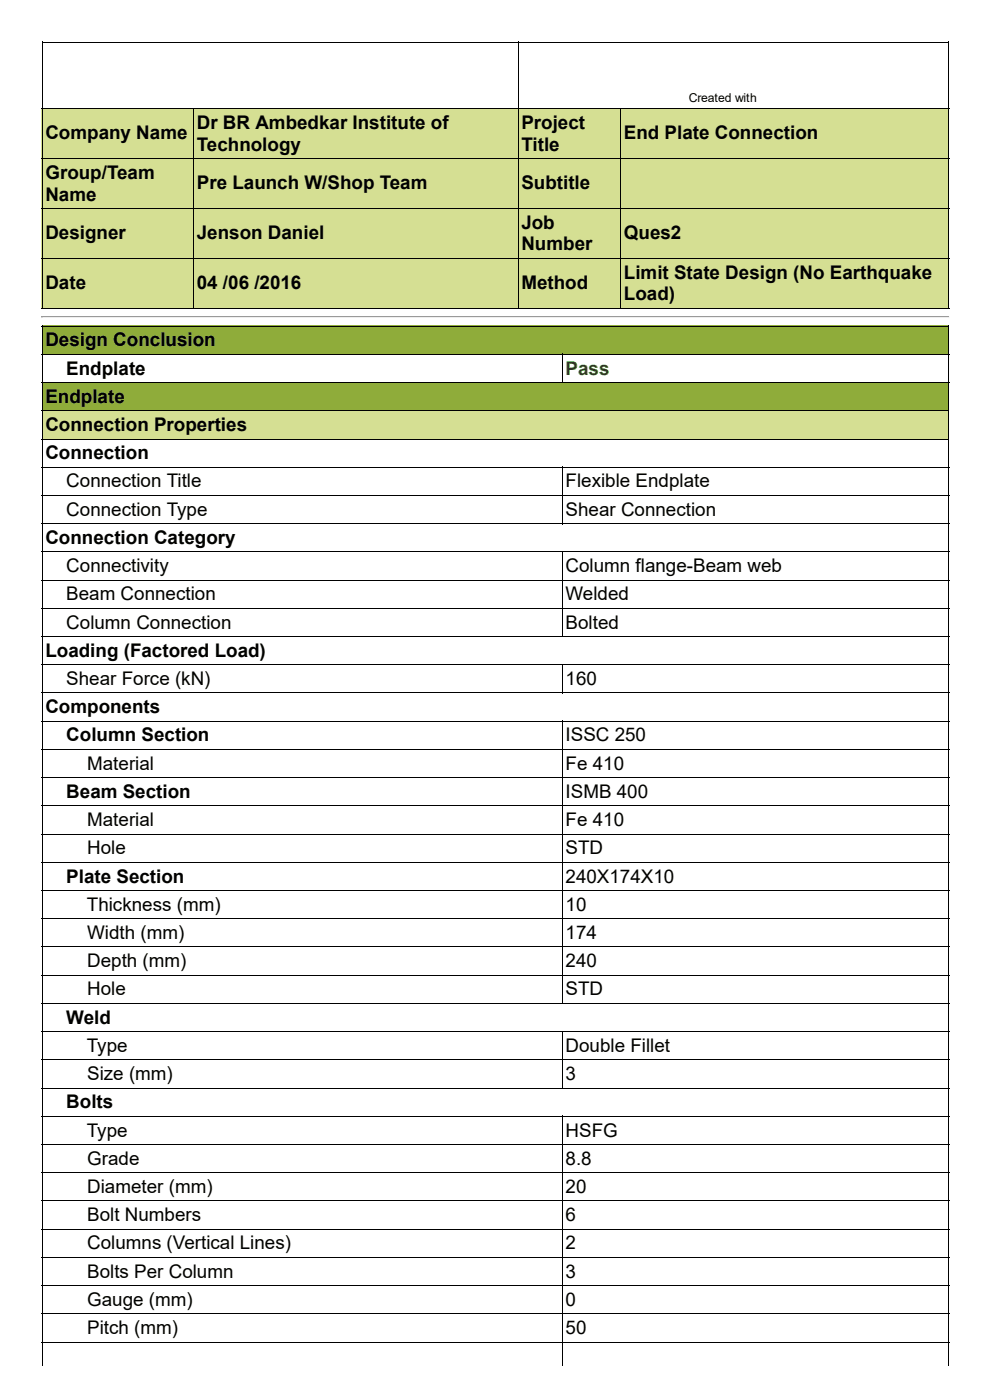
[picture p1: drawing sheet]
<svg xmlns="http://www.w3.org/2000/svg" width="297mm" height="420mm" viewBox="0 0 297 420" stroke-linecap="round" stroke-linejoin="round" font-family="sans-serif">
<defs><g id="words">
<g font-size="5.6">
<text x="13.6" y="41.8">Company Name</text>
<text x="59.1" y="38.7">Dr BR Ambedkar Institute of</text>
<text x="156.5" y="38.7">Project</text>
<text x="187.2" y="41.8">End Plate Connection</text>
<text x="59.1" y="45.2">Technology</text>
<text x="156.5" y="45.2">Title</text>
<text x="13.6" y="53.7">Group/Team</text>
<text x="59.1" y="56.8">Pre Launch W/Shop Team</text>
<text x="156.5" y="56.8">Subtitle</text>
<text x="13.6" y="60.2">Name</text>
<text x="13.6" y="71.8">Designer</text>
<text x="59.1" y="71.8">Jenson Daniel</text>
<text x="156.5" y="68.7">Job</text>
<text x="187.2" y="71.8">Ques2</text>
<text x="156.5" y="75.2">Number</text>
<text x="187.2" y="83.6">Limit State Design (No Earthquake</text>
<text x="13.6" y="86.7">Date</text>
<text x="59.1" y="86.7">04 /06 /2016</text>
<text x="156.5" y="86.7">Method</text>
<text x="187.2" y="90.1">Load)</text>
<text x="13.6" y="104">Design Conclusion</text>
<text x="19.9" y="112.4">Endplate</text>
<text x="13.6" y="120.9">Endplate</text>
<text x="13.6" y="129.4">Connection Properties</text>
<text x="13.6" y="137.8">Connection</text>
<text x="19.9" y="146.3">Connection Title</text>
<text x="169.7" y="146.3">Flexible Endplate</text>
<text x="19.9" y="154.8">Connection Type</text>
<text x="169.7" y="154.8">Shear Connection</text>
<text x="13.6" y="163.2">Connection Category</text>
<text x="19.9" y="171.7">Connectivity</text>
<text x="169.7" y="171.7">Column flange­Beam web</text>
<text x="19.9" y="180.2">Beam Connection</text>
<text x="169.7" y="180.2">Welded</text>
<text x="19.9" y="188.6">Column Connection</text>
<text x="169.7" y="188.6">Bolted</text>
<text x="13.6" y="197.1">Loading (Factored Load)</text>
<text x="19.9" y="205.6">Shear Force (kN)</text>
<text x="169.7" y="205.6">160</text>
<text x="13.6" y="214">Components</text>
<text x="19.9" y="222.5">Column Section</text>
<text x="169.7" y="222.5">ISSC 250</text>
<text x="26.2" y="231">Material</text>
<text x="169.7" y="231">Fe 410</text>
<text x="19.9" y="239.5">Beam Section</text>
<text x="169.7" y="239.5">ISMB 400</text>
<text x="26.2" y="247.9">Material</text>
<text x="169.7" y="247.9">Fe 410</text>
<text x="26.2" y="256.4">Hole</text>
<text x="169.7" y="256.4">STD</text>
<text x="19.9" y="264.9">Plate Section</text>
<text x="169.7" y="264.9">240X174X10</text>
<text x="26.1" y="273.3">Thickness (mm)</text>
<text x="169.7" y="273.3">10</text>
<text x="26.2" y="281.8">Width (mm)</text>
<text x="169.7" y="281.8">174</text>
<text x="26.2" y="290.3">Depth (mm)</text>
<text x="169.7" y="290.3">240</text>
<text x="26.2" y="298.7">Hole</text>
<text x="169.7" y="298.7">STD</text>
<text x="19.9" y="307.2">Weld</text>
<text x="26.1" y="315.7">Type</text>
<text x="169.7" y="315.7">Double Fillet</text>
<text x="26.2" y="324.1">Size (mm)</text>
<text x="169.7" y="324.1">3</text>
<text x="19.9" y="332.6">Bolts</text>
<text x="26.1" y="341.1">Type</text>
<text x="169.7" y="341.1">HSFG</text>
<text x="26.2" y="349.5">Grade</text>
<text x="169.7" y="349.5">8.8</text>
<text x="26.2" y="358">Diameter (mm)</text>
<text x="169.7" y="358">20</text>
<text x="26.2" y="366.5">Bolt Numbers</text>
<text x="169.7" y="366.5">6</text>
<text x="26.2" y="375">Columns (Vertical Lines)</text>
<text x="169.7" y="375">2</text>
<text x="26.2" y="383.4">Bolts Per Column</text>
<text x="169.7" y="383.4">3</text>
<text x="26.2" y="391.9">Gauge (mm)</text>
<text x="169.7" y="391.9">0</text>
<text x="26.2" y="400.4">Pitch (mm)</text>
<text x="169.7" y="400.4">50</text>
</g>
<text font-size="5.6" fill="#008000" x="169.7" y="112.4">Pass</text>
<text font-size="3.7" x="206.7" y="30.6">Created with</text>
</g></defs>
<g fill="#d5df93">
<path d="M12.5 32.5h45.4v15h-45.4z"/>
<path d="M57.9 32.5h97.4v15h-97.4z"/>
<path d="M155.3 32.5h30.8v15h-30.8z"/>
<path d="M186.1 32.5h98.5v15h-98.5z"/>
<path d="M12.5 47.5h45.4v15h-45.4z"/>
<path d="M57.9 47.5h97.4v15h-97.4z"/>
<path d="M155.3 47.5h30.8v15h-30.8z"/>
<path d="M186.1 47.5h98.5v15h-98.5z"/>
<path d="M12.5 62.5h45.4v14.9h-45.4z"/>
<path d="M57.9 62.5h97.4v14.9h-97.4z"/>
<path d="M155.3 62.5h30.8v14.9h-30.8z"/>
<path d="M186.1 62.5h98.5v14.9h-98.5z"/>
<path d="M12.5 77.4h45.4v15h-45.4z"/>
<path d="M57.9 77.4h97.4v15h-97.4z"/>
<path d="M155.3 77.4h30.8v15h-30.8z"/>
<path d="M186.1 77.4h98.5v15h-98.5z"/>
</g>
<path d="M12.5 12.6h272.4M12.6 12.5v80.2M155.5 12.5v80.2M284.8 12.5v80.2M12.5 32.7h272.4M58.1 32.5v60.2M186.2 32.5v60.2M12.5 47.6h272.4M12.5 77.6h272.4M12.5 62.6h272.4M12.5 92.5h272.4" fill="none" stroke="#000" stroke-width=".3"/>
<path d="M12.5 95.1h272.4" fill="none" stroke="#9a9a9a" stroke-width=".3"/>
<path d="M12.5 95.3h272.4" fill="none" stroke="#eee" stroke-width=".3"/>
<path d="M284.9 94.9v.6h-.3z" fill="#eee"/>
<path d="M12.5 94.9h.3l-.3 .6z" fill="#9a9a9a"/>
<g fill="#8fac3a">
<path d="M12.5 97.7h272.1v8.5h-272.1z"/>
<path d="M12.5 114.7h272.1v8.4h-272.1z"/>
</g>
<path d="M12.5 123.1h272.1v8.5h-272.1z" fill="#d5df93"/>
<g fill="none" stroke="#000" stroke-width=".3">
<path d="M12.5 97.9h272.4M12.6 97.7v312M284.8 97.7v312M12.5 114.8h272.4M12.5 106.4h272.4M168.7 106.2v8.8M12.5 131.8h272.4M12.5 123.3h272.4M12.5 157.2h272.4M12.5 148.7h272.4M12.5 140.2h272.4M168.7 140.1v17.2"/>
<path d="M12.5 174.1h272.4M12.5 165.6h272.4M168.7 165.5v25.7M12.5 199.5h272.4M12.5 191h272.4M12.5 182.6h272.4M168.7 199.4v8.7M12.5 216.4h272.4M12.5 208h272.4M168.7 216.3v85M12.5 233.4h272.4M12.5 224.9h272.4"/>
<path d="M12.5 258.8h272.4M12.5 250.3h272.4M12.5 241.9h272.4M12.5 275.7h272.4M12.5 267.3h272.4M12.5 292.7h272.4M12.5 284.2h272.4M12.5 318.1h272.4M12.5 309.6h272.4M12.5 301.1h272.4M168.7 309.5v17.2M12.5 335h272.4"/>
<path d="M12.5 326.5h272.4M168.7 334.9v74.8M12.5 351.9h272.4M12.5 343.5h272.4M12.5 377.4h272.4M12.5 368.9h272.4M12.5 360.4h272.4M12.5 394.3h272.4M12.5 385.8h272.4M12.5 402.8h272.4"/>
</g>
<use href="#words"/>
</svg>
